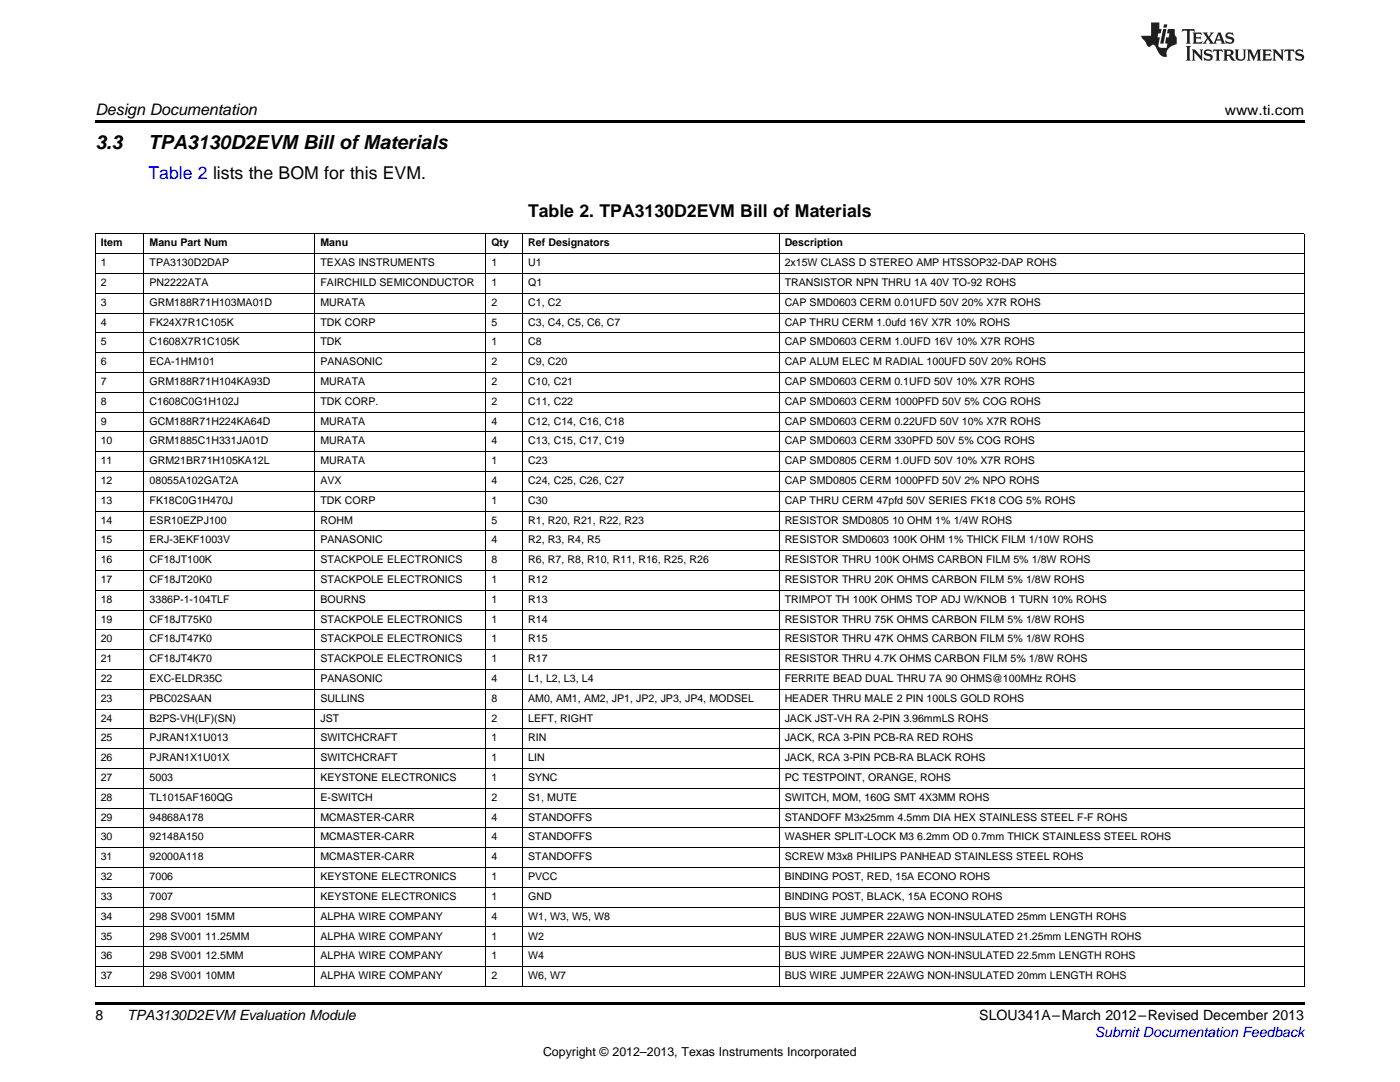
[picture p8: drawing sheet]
<svg xmlns="http://www.w3.org/2000/svg" width="279mm" height="216mm" viewBox="0 0 279 216" stroke-linecap="round" stroke-linejoin="round" font-family="sans-serif">
<defs><g id="words">
<g font-size="3.9">
<text x="19" y="29.6">3.3</text>
<text x="29.6" y="29.6">TPA3130D2EVM Bill ofMaterials</text>
</g>
<text font-size="3.5" fill="#00f" x="29.6" y="35.6">Table 2 lists the BOM for this EVM.</text>
<text font-size="3.5" x="105.4" y="43.4">Table 2. TPA3130D2EVM Bill of Materials</text>
<text font-size="3.2" x="19" y="23">Design Documentation</text>
<g font-size="2.8">
<text x="244.4" y="23">www.ti.com</text>
<text x="19" y="203.5">8</text>
<text x="25.4" y="203.6">TPA3130D2EVM Evaluation Module</text>
<text x="195.4" y="203.6">SLOU341A–March 2012–Revised December 2013</text>
</g>
<text font-size="2.8" fill="#00f" x="218.5" y="206.9">Submit Documentation Feedback</text>
<text font-size="2.5" x="108.4" y="210.7">Copyright © 2012–2013, Texas Instruments Incorporated</text>
<g font-size="2.1">
<text x="20.1" y="49.2">Item</text>
<text x="20.1" y="53.1">1</text>
<text x="29.8" y="49.2">Manu Part Num</text>
<text x="29.8" y="53.1">TPA3130D2DAP</text>
<text x="64" y="49.2">Manu</text>
<text x="64" y="53.1">TEXAS INSTRUMENTS</text>
<text x="98.1" y="49.2">Qty</text>
<text x="98.1" y="53.1">1</text>
<text x="105.4" y="49.2">Ref Designators</text>
<text x="105.4" y="53.1">U1</text>
<text x="156.6" y="49.2">Description</text>
<text x="156.6" y="53.1">2x15W CLASS D STEREO AMP HTSSOP32-DAP ROHS</text>
<text x="20.1" y="57.1">2</text>
<text x="29.8" y="57.1">PN2222ATA</text>
<text x="64" y="57.1">FAIRCHILD SEMICONDUCTOR</text>
<text x="98.1" y="57.1">1</text>
<text x="105.4" y="57.1">Q1</text>
<text x="156.6" y="57.1">TRANSISTOR NPN THRU 1A 40V TO-92 ROHS</text>
<text x="20.1" y="61">3</text>
<text x="20.1" y="65">4</text>
<text x="29.8" y="61">GRM188R71H103MA01D</text>
<text x="29.8" y="65">FK24X7R1C105K</text>
<text x="64" y="61">MURATA</text>
<text x="64" y="65">TDK CORP</text>
<text x="98.1" y="61">2</text>
<text x="98.1" y="65">5</text>
<text x="105.4" y="61">C1, C2</text>
<text x="105.4" y="65">C3, C4, C5, C6, C7</text>
<text x="156.6" y="61">CAP SMD0603 CERM 0.01UFD 50V 20% X7R ROHS</text>
<text x="156.6" y="65">CAP THRU CERM 1.0ufd 16V X7R 10% ROHS</text>
<text x="20.1" y="68.9">5</text>
<text x="29.8" y="68.9">C1608X7R1C105K</text>
<text x="64" y="68.9">TDK</text>
<text x="98.1" y="68.9">1</text>
<text x="105.4" y="68.9">C8</text>
<text x="156.6" y="68.9">CAP SMD0603 CERM 1.0UFD 16V 10% X7R ROHS</text>
<text x="20.1" y="72.9">6</text>
<text x="20.1" y="76.8">7</text>
<text x="29.8" y="72.9">ECA-1HM101</text>
<text x="29.8" y="76.8">GRM188R71H104KA93D</text>
<text x="64" y="72.9">PANASONIC</text>
<text x="64" y="76.8">MURATA</text>
<text x="98.1" y="72.9">2</text>
<text x="98.1" y="76.8">2</text>
<text x="105.4" y="72.9">C9, C20</text>
<text x="105.4" y="76.8">C10, C21</text>
<text x="156.6" y="72.9">CAP ALUM ELEC M RADIAL 100UFD 50V 20% ROHS</text>
<text x="156.6" y="76.8">CAP SMD0603 CERM 0.1UFD 50V 10% X7R ROHS</text>
<text x="20.1" y="80.8">8</text>
<text x="29.8" y="80.8">C1608C0G1H102J</text>
<text x="64" y="80.8">TDK CORP.</text>
<text x="98.1" y="80.8">2</text>
<text x="105.4" y="80.8">C11, C22</text>
<text x="156.6" y="80.8">CAP SMD0603 CERM 1000PFD 50V 5% COG ROHS</text>
<text x="20.1" y="84.7">9</text>
<text x="20.1" y="88.7">10</text>
<text x="29.8" y="84.7">GCM188R71H224KA64D</text>
<text x="29.8" y="88.7">GRM1885C1H331JA01D</text>
<text x="64" y="84.7">MURATA</text>
<text x="64" y="88.7">MURATA</text>
<text x="98.1" y="84.7">4</text>
<text x="98.1" y="88.7">4</text>
<text x="105.4" y="84.7">C12, C14, C16, C18</text>
<text x="105.4" y="88.7">C13, C15, C17, C19</text>
<text x="156.6" y="84.7">CAP SMD0603 CERM 0.22UFD 50V 10% X7R ROHS</text>
<text x="156.6" y="88.7">CAP SMD0603 CERM 330PFD 50V 5% COG ROHS</text>
<text x="20.1" y="92.6">11</text>
<text x="29.8" y="92.6">GRM21BR71H105KA12L</text>
<text x="64" y="92.6">MURATA</text>
<text x="98.1" y="92.6">1</text>
<text x="105.4" y="92.6">C23</text>
<text x="156.6" y="92.6">CAP SMD0805 CERM 1.0UFD 50V 10% X7R ROHS</text>
<text x="20.1" y="96.6">12</text>
<text x="20.1" y="100.5">13</text>
<text x="29.8" y="96.6">08055A102GAT2A</text>
<text x="29.8" y="100.5">FK18C0G1H470J</text>
<text x="64" y="96.6">AVX</text>
<text x="64" y="100.5">TDK CORP</text>
<text x="98.1" y="96.6">4</text>
<text x="98.1" y="100.5">1</text>
<text x="105.4" y="96.6">C24, C25, C26, C27</text>
<text x="105.4" y="100.5">C30</text>
<text x="156.6" y="96.6">CAP SMD0805 CERM 1000PFD 50V 2% NPO ROHS</text>
<text x="156.6" y="100.5">CAP THRU CERM 47pfd 50V SERIES FK18 COG 5% ROHS</text>
<text x="20.1" y="104.5">14</text>
<text x="29.8" y="104.5">ESR10EZPJ100</text>
<text x="64" y="104.5">ROHM</text>
<text x="98.1" y="104.5">5</text>
<text x="105.4" y="104.5">R1, R20, R21, R22, R23</text>
<text x="156.6" y="104.5">RESISTOR SMD0805</text>
<text x="178.1" y="104.5">10 OHM 1% 1/4W ROHS</text>
<text x="20.1" y="108.4">15</text>
<text x="20.1" y="112.4">16</text>
<text x="29.8" y="108.4">ERJ-3EKF1003V</text>
<text x="29.8" y="112.4">CF18JT100K</text>
<text x="64" y="108.4">PANASONIC</text>
<text x="64" y="112.4">STACKPOLE ELECTRONICS</text>
<text x="98.1" y="108.4">4</text>
<text x="98.1" y="112.4">8</text>
<text x="105.4" y="108.4">R2, R3, R4, R5</text>
<text x="105.4" y="112.4">R6, R7, R8, R10, R11, R16, R25, R26</text>
<text x="156.6" y="108.4">RESISTOR SMD0603</text>
<text x="156.6" y="112.4">RESISTOR THRU 100K OHMS CARBON FILM 5% 1/8W ROHS</text>
<text x="178.1" y="108.4">100K OHM 1% THICK FILM 1/10W ROHS</text>
<text x="20.1" y="116.3">17</text>
<text x="29.8" y="116.3">CF18JT20K0</text>
<text x="64" y="116.3">STACKPOLE ELECTRONICS</text>
<text x="98.1" y="116.3">1</text>
<text x="105.4" y="116.3">R12</text>
<text x="156.6" y="116.3">RESISTOR THRU 20K OHMS CARBON FILM 5% 1/8W ROHS</text>
<text x="20.1" y="120.3">18</text>
<text x="20.1" y="124.2">19</text>
<text x="29.8" y="120.3">3386P-1-104TLF</text>
<text x="29.8" y="124.2">CF18JT75K0</text>
<text x="64" y="120.3">BOURNS</text>
<text x="64" y="124.2">STACKPOLE ELECTRONICS</text>
<text x="98.1" y="120.3">1</text>
<text x="98.1" y="124.2">1</text>
<text x="105.4" y="120.3">R13</text>
<text x="105.4" y="124.2">R14</text>
<text x="156.6" y="120.3">TRIMPOT TH 100K OHMS TOP ADJ W/KNOB 1 TURN 10% ROHS</text>
<text x="156.6" y="124.2">RESISTOR THRU 75K OHMS CARBON FILM 5% 1/8W ROHS</text>
<text x="20.1" y="128.2">20</text>
<text x="29.8" y="128.2">CF18JT47K0</text>
<text x="64" y="128.2">STACKPOLE ELECTRONICS</text>
<text x="98.1" y="128.2">1</text>
<text x="105.4" y="128.2">R15</text>
<text x="156.6" y="128.2">RESISTOR THRU 47K OHMS CARBON FILM 5% 1/8W ROHS</text>
<text x="20.1" y="132.2">21</text>
<text x="20.1" y="136.1">22</text>
<text x="29.8" y="132.2">CF18JT4K70</text>
<text x="29.8" y="136.1">EXC-ELDR35C</text>
<text x="64" y="132.2">STACKPOLE ELECTRONICS</text>
<text x="64" y="136.1">PANASONIC</text>
<text x="98.1" y="132.2">1</text>
<text x="98.1" y="136.1">4</text>
<text x="105.4" y="132.2">R17</text>
<text x="105.4" y="136.1">L1, L2, L3, L4</text>
<text x="156.6" y="132.2">RESISTOR THRU 4.7K OHMS CARBON FILM 5% 1/8W ROHS</text>
<text x="156.6" y="136.1">FERRITE BEAD DUAL THRU 7A 90 OHMS@100MHz ROHS</text>
<text x="20.1" y="140.1">23</text>
<text x="29.8" y="140.1">PBC02SAAN</text>
<text x="64" y="140.1">SULLINS</text>
<text x="98.1" y="140.1">8</text>
<text x="105.4" y="140.1">AM0, AM1, AM2, JP1, JP2, JP3, JP4, MODSEL</text>
<text x="156.6" y="140.1">HEADER THRU MALE 2 PIN 100LS GOLD ROHS</text>
<text x="20.1" y="144">24</text>
<text x="20.1" y="148">25</text>
<text x="29.8" y="144">B2PS-VH(LF)(SN)</text>
<text x="29.8" y="148">PJRAN1X1U013</text>
<text x="64" y="144">JST</text>
<text x="64" y="148">SWITCHCRAFT</text>
<text x="98.1" y="144">2</text>
<text x="98.1" y="148">1</text>
<text x="105.4" y="144">LEFT, RIGHT</text>
<text x="105.4" y="148">RIN</text>
<text x="156.6" y="144">JACK JST-VH RA 2-PIN 3.96mmLS ROHS</text>
<text x="156.6" y="148">JACK, RCA 3-PIN PCB-RA RED ROHS</text>
<text x="20.1" y="151.9">26</text>
<text x="20.1" y="155.9">27</text>
<text x="29.8" y="151.9">PJRAN1X1U01X</text>
<text x="29.8" y="155.9">5003</text>
<text x="64" y="151.9">SWITCHCRAFT</text>
<text x="64" y="155.9">KEYSTONE ELECTRONICS</text>
<text x="98.1" y="151.9">1</text>
<text x="98.1" y="155.9">1</text>
<text x="105.4" y="151.9">LIN</text>
<text x="105.4" y="155.9">SYNC</text>
<text x="156.6" y="151.9">JACK, RCA 3-PIN PCB-RA BLACK ROHS</text>
<text x="156.6" y="155.9">PC TESTPOINT, ORANGE, ROHS</text>
<text x="20.1" y="159.8">28</text>
<text x="29.8" y="159.8">TL1015AF160QG</text>
<text x="64" y="159.8">E-SWITCH</text>
<text x="98.1" y="159.8">2</text>
<text x="105.4" y="159.8">S1, MUTE</text>
<text x="156.6" y="159.8">SWITCH, MOM, 160G SMT 4X3MM ROHS</text>
<text x="20.1" y="163.8">29</text>
<text x="20.1" y="167.7">30</text>
<text x="29.8" y="163.8">94868A178</text>
<text x="29.8" y="167.7">92148A150</text>
<text x="64" y="163.8">MCMASTER-CARR</text>
<text x="64" y="167.7">MCMASTER-CARR</text>
<text x="98.1" y="163.8">4</text>
<text x="98.1" y="167.7">4</text>
<text x="105.4" y="163.8">STANDOFFS</text>
<text x="105.4" y="167.7">STANDOFFS</text>
<text x="156.6" y="163.8">STANDOFF M3x25mm 4.5mm DIA HEX STAINLESS STEEL F-F ROHS</text>
<text x="156.6" y="167.7">WASHER SPLIT-LOCK M3</text>
<text x="183.1" y="167.7">6.2mm OD 0.7mm THICK STAINLESS STEEL ROHS</text>
<text x="20.1" y="171.7">31</text>
<text x="29.8" y="171.7">92000A118</text>
<text x="64" y="171.7">MCMASTER-CARR</text>
<text x="98.1" y="171.7">4</text>
<text x="105.4" y="171.7">STANDOFFS</text>
<text x="156.6" y="171.7">SCREW M3x8 PHILIPS PANHEAD STAINLESS STEEL ROHS</text>
<text x="20.1" y="175.6">32</text>
<text x="20.1" y="179.6">33</text>
<text x="29.8" y="175.6">7006</text>
<text x="29.8" y="179.6">7007</text>
<text x="64" y="175.6">KEYSTONE ELECTRONICS</text>
<text x="64" y="179.6">KEYSTONE ELECTRONICS</text>
<text x="98.1" y="175.6">1</text>
<text x="98.1" y="179.6">1</text>
<text x="105.4" y="175.6">PVCC</text>
<text x="105.4" y="179.6">GND</text>
<text x="156.6" y="175.6">BINDING POST, RED, 15A ECONO ROHS</text>
<text x="156.6" y="179.6">BINDING POST, BLACK, 15A ECONO ROHS</text>
<text x="20.1" y="183.5">34</text>
<text x="29.8" y="183.5">298 SV001</text>
<text x="41" y="183.5">15MM</text>
<text x="64" y="183.5">ALPHA WIRE COMPANY</text>
<text x="98.1" y="183.5">4</text>
<text x="105.4" y="183.5">W1, W3, W5, W8</text>
<text x="156.6" y="183.5">BUS WIRE JUMPER 22AWG NON-INSULATED 25mm LENGTH ROHS</text>
<text x="20.1" y="187.5">35</text>
<text x="20.1" y="191.4">36</text>
<text x="29.8" y="187.5">298 SV001</text>
<text x="29.8" y="191.4">298 SV001</text>
<text x="41" y="187.5">11.25MM</text>
<text x="41" y="191.4">12.5MM</text>
<text x="64" y="187.5">ALPHA WIRE COMPANY</text>
<text x="64" y="191.4">ALPHA WIRE COMPANY</text>
<text x="98.1" y="187.5">1</text>
<text x="98.1" y="191.4">1</text>
<text x="105.4" y="187.5">W2</text>
<text x="105.4" y="191.4">W4</text>
<text x="156.6" y="187.5">BUS WIRE JUMPER 22AWG NON-INSULATED 21.25mm LENGTH ROHS</text>
<text x="156.6" y="191.4">BUS WIRE JUMPER 22AWG NON-INSULATED 22.5mm LENGTH ROHS</text>
<text x="20.1" y="195.4">37</text>
<text x="29.8" y="195.4">298 SV001</text>
<text x="41" y="195.4">10MM</text>
<text x="64" y="195.4">ALPHA WIRE COMPANY</text>
<text x="98.1" y="195.4">2</text>
<text x="105.4" y="195.4">W6, W7</text>
<text x="156.6" y="195.4">BUS WIRE JUMPER 22AWG NON-INSULATED 20mm LENGTH ROHS</text>
</g>
</g></defs>
<path d="M19 24h241.3v.6h-241.3zM19 200h241.3v.6h-241.3z" fill="#000"/>
<g fill="none" stroke="#000" stroke-width=".2">
<path d="M19 58.5h241.3M19 54.6h241.3M19 50.6h241.3M19 46.7h241.3M19.1 46.7v150.1M28.7 46.7v150.1M62.8 46.7v150.1M97 46.7v150.1M104.3 46.7v150.1M155.5 46.7v150.1M260.3 46.7v150.1M19 78.3h241.3"/>
<path d="M19 74.3h241.3M19 70.4h241.3M19 66.4h241.3M19 62.5h241.3M19 98h241.3M19 94.1h241.3M19 90.1h241.3M19 86.2h241.3M19 82.2h241.3M19 117.8h241.3M19 113.8h241.3M19 109.9h241.3"/>
<path d="M19 105.9h241.3M19 102h241.3M19 137.5h241.3M19 133.6h241.3M19 129.6h241.3M19 125.7h241.3M19 121.7h241.3M19 157.3h241.3M19 153.3h241.3M19 149.4h241.3M19 145.4h241.3M19 141.5h241.3"/>
<path d="M19 177h241.3M19 173.1h241.3M19 169.1h241.3M19 165.2h241.3M19 161.2h241.3M19 196.8h241.3M19 192.8h241.3M19 188.9h241.3M19 184.9h241.3M19 181h241.3"/>
</g>
<g fill="#231f20">
<path d="M236 5.8l-.1 .6 .4-.3h.6v.2v2.1l-.2 .3h.9l-.2-.3v-2.1l.1-.2h.5l.5 .3-.2-.6zM238 6.5l.2 .4v1.5l-.2 .3h1.8l.2-.5a1.04 1.04 0 0 1-1.3 .1v-.6h.6l.3 .2v-.7l-.3 .2h-.6v-.6h.8l.4 .2-.2-.5zM240 6.5l.9 1.1-.9 1.1h.8l-.2-.2 .4-.7 .5 .7-.2 .2h1.5l-.2-.2 .2-.4h.9l.1 .4-.2 .2h1l-.3-.3-.7-1.9h-.5l-.9 2.1-.8-1.1 .9-1h-.8l.1 .3-.4 .5-.3-.6 .1-.2zM243.2 6.9l.4 .9h-.7zM244.8 6.6a.63 .63 0 0 0-.2 .7 .63 .63 0 0 0 .6 .4l.6 .2 .1 .2a.75 .75 0 0 1-.7 .4 .75 .75 0 0 1-.6-.5l.1 .7 .1-.1a1.11 1.11 0 0 0 1.5-.5 1.13 1.13 0 0 0-1.2-.9l-.1-.3a1.04 1.04 0 0 1 1.2 .2l-.2-.6-.2 .1-.4-.1zM236.7 9.2l.2 .3v2.2l-.2 .4h1l-.3-.4v-2.2l.3-.3zM237.8 9.9l.3 .3v1.5l-.3 .4h.8l-.2-.4v-1.3l1.5 1.7v-1.9l.2-.3h-.7l.2 .3v.9l-1.1-1.2zM240.5 10a.62 .62 0 0 0-.2 .7 .62 .62 0 0 0 .6 .4l.6 .2 .1 .2a.76 .76 0 0 1-.7 .4 .76 .76 0 0 1-.7-.5l.2 .7 .1-.1a1.11 1.11 0 0 0 1.5-.6 1.13 1.13 0 0 0-1.2-.8l-.1-.3a1.04 1.04 0 0 1 1.2 .1l-.2-.5-.2 .1-.5-.2zM242.2 9.9l-.2 .6a.61 .61 0 0 1 .8-.3v1.5l-.2 .4h.9l-.2-.4v-1.5a.63 .63 0 0 1 .7 .3l-.1-.6zM244.1 9.9l.3 .3v1.5l-.3 .4h1l-.2-.2-.1-.7 .6 .2a.76 .76 0 0 0 1.2 .6l-1-.9a.58 .58 0 0 0 .6-.6 .58 .58 0 0 0-.5-.6zM244.9 10.2l.1-.1a.45 .45 0 0 1 .5 .1 .45 .45 0 0 1 .1 .5l-.8 .2zM246.4 9.9l.2 .2a2.17 2.17 0 0 0 .3 1.9 .99 .99 0 0 0 1.6-.7v-1.1l.2-.3h-.7l.2 .2a1.92 1.92 0 0 1-.2 1.7 .6 .6 0 0 1-.9-.5v-1.1l.2-.3zM248.9 9.9l.2 .3v1.5l-.2 .4h.7l-.2-.4v-1.4l.8 1.8 .8-1.8v1.4l-.2 .4h.9l-.2-.4v-1.5l.2-.3h-.8l-.6 1.4-.6-1.4zM251.9 9.9l.2 .3v1.5l-.2 .4h1.8l.1-.6a1.04 1.04 0 0 1-1.2 .2v-.6h.5l.4 .1v-.6l-.4 .2h-.5v-.6h.8l.3 .2-.1-.5zM254 9.9l.2 .3v1.5l-.2 .4h.7l-.2-.4v-1.3l1.5 1.7v-1.9l.2-.3h-.7l.2 .3v.9l-1.1-1.2zM256.4 9.9l-.1 .6a.61 .61 0 0 1 .7-.3l.1 1.5-.3 .4h1l-.3-.4 .1-1.5a.63 .63 0 0 1 .7 .3l-.1-.6zM258.7 10a.62 .62 0 0 0-.2 .7 .62 .62 0 0 0 .6 .4l.6 .2 .1 .2a.76 .76 0 0 1-.7 .4 .76 .76 0 0 1-.6-.5l.1 .7 .1-.1a1.11 1.11 0 0 0 1.6-.6 1.13 1.13 0 0 0-1.3-.8l-.1-.3a1.04 1.04 0 0 1 1.2 .1l-.1-.5-.2 .1-.5-.2z"/>
<path d="M229.7 4.5v2.6h-1.9v.4l.8 .9a.91 .91 0 0 0 1 .9 .56 .56 0 0 1 .5-.4 .56 .56 0 0 1 .5 .3l.4 .8a1.53 1.53 0 0 0 1.9 1.3 1.54 1.54 0 0 1 1-2.1l.9-.4v-1.4a1.52 1.52 0 0 1-.4-1.6h-1.3l-.2 .9h.5l-.2 .8h-.5l-.1 .9v.2l.4 .1-.2 .9a1.93 1.93 0 0 1-1.6-.3l.3-1.8h-.5l.2-.8h.4l.2-.9h-.4v-1.3zM232.1 5.8l-.6 2.9h.7l.6-2.9zM232.3 4.9l-.1 .6h.6l.2-.6z"/>
</g>
<use href="#words"/>
</svg>
